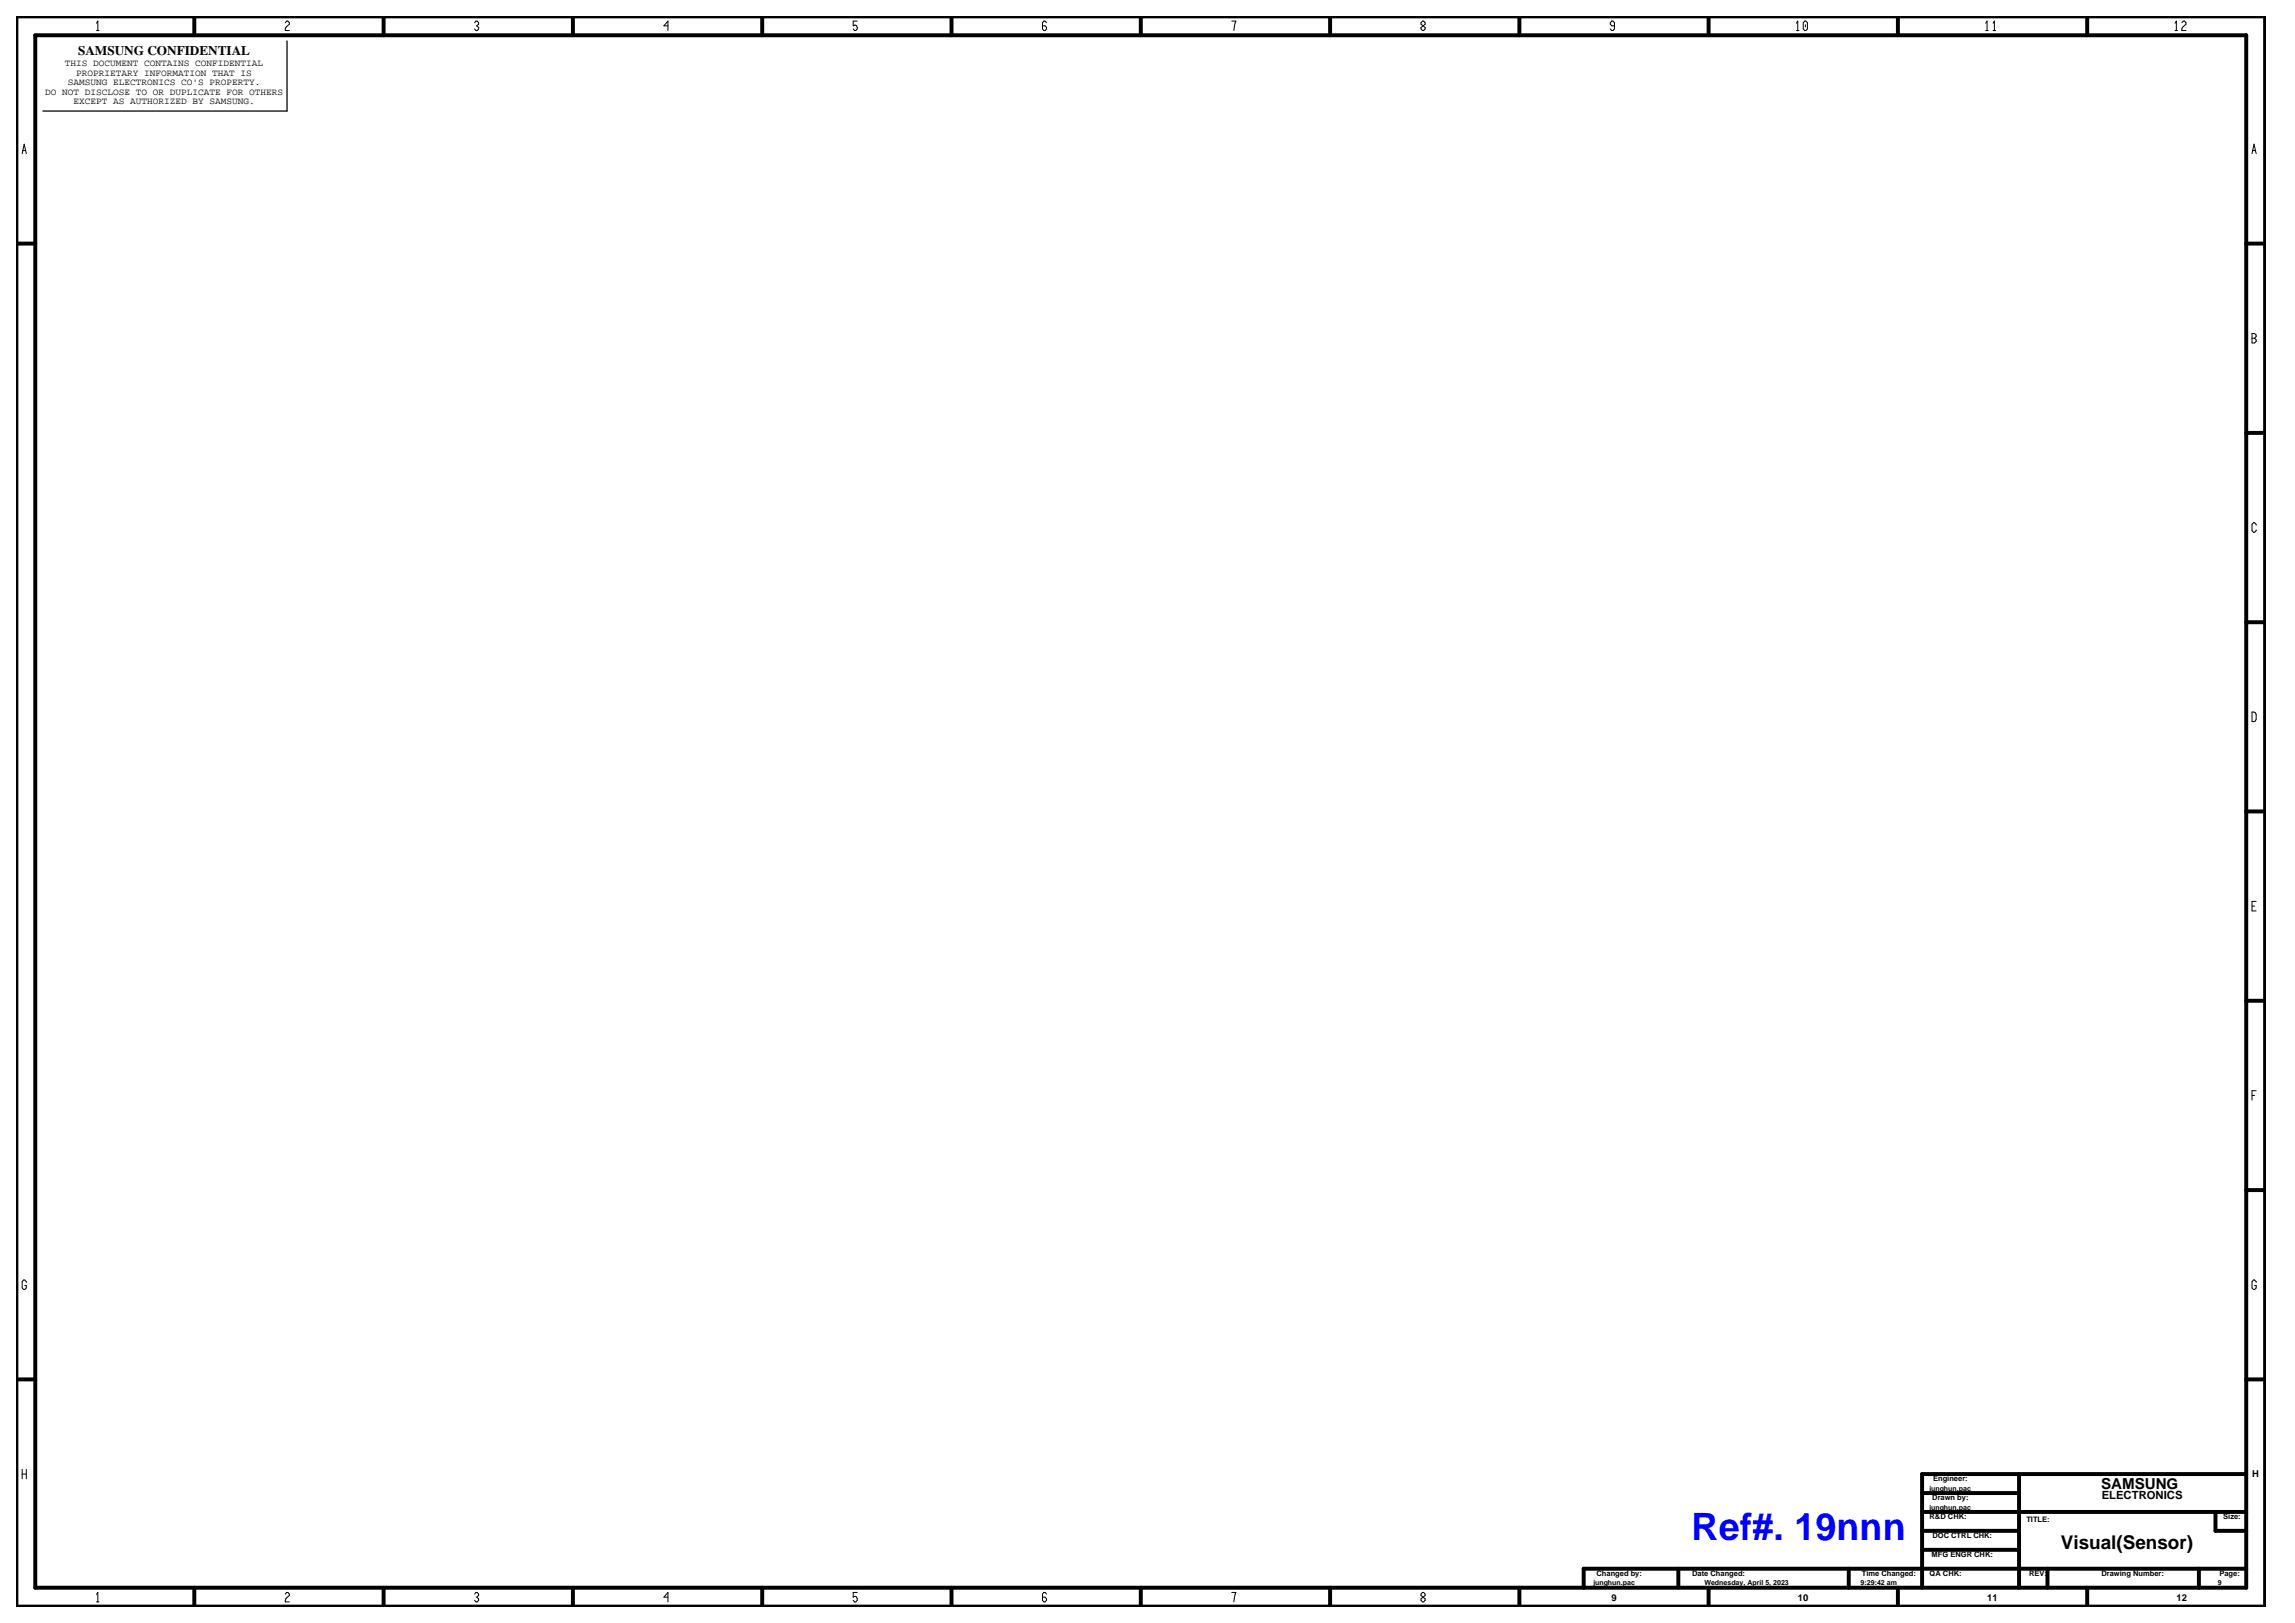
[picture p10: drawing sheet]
<svg xmlns="http://www.w3.org/2000/svg" width="420mm" height="297mm" viewBox="0 0 420 297" stroke-linecap="round" stroke-linejoin="round" font-family="sans-serif">
<defs><g id="words">
<text font-size="6.9" fill="#00f" x="309.6" y="281.9">Ref#. 19nnn</text>
<text font-size="3.5" x="377.2" y="283.5">Visual(Sensor)</text>
<text font-size="2.8" x="384.5" y="272.5">SAMSUNG</text>
<text font-size="2.4" x="14.3" y="10.1">SAMSUNG CONFIDENTIAL</text>
<text font-size="2.1" x="384.6" y="274.4">ELECTRONICS</text>
<g font-size="1.7">
<text x="17.7" y="5.5">1</text>
<text x="52.2" y="5.5">2</text>
<text x="86.8" y="5.5">3</text>
<text x="121.5" y="5.5">4</text>
<text x="156.1" y="5.5">5</text>
<text x="190.8" y="5.5">6</text>
<text x="225.4" y="5.5">7</text>
<text x="260.1" y="5.5">8</text>
<text x="294.7" y="5.5">9</text>
<text x="328.8" y="5.5">10</text>
<text x="363.6" y="5.5">11</text>
<text x="398.1" y="5.5">12</text>
<text x="8.2" y="17.3">DO NOT DISCLOSE TO OR DUPLICATE FOR OTHERS</text>
<text x="11.9" y="12.1">THIS DOCUMENT CONTAINS CONFIDENTIAL</text>
<text x="12.4" y="15.6">SAMSUNG ELECTRONICS CO'S PROPERTY.</text>
<text x="13.9" y="13.9">PROPRIETARY INFORMATION THAT IS</text>
<text x="13.4" y="19.1">EXCEPT AS AUTHORIZED BY SAMSUNG.</text>
<text x="4.1" y="28.1">A</text>
<text x="412.1" y="28.1">A</text>
<text x="412.1" y="62.7">B</text>
<text x="412.1" y="97.3">C</text>
<text x="412.1" y="132">D</text>
<text x="412.1" y="166.6">E</text>
<text x="412.1" y="201.2">F</text>
<text x="4.1" y="235.9">G</text>
<text x="412.1" y="235.9">G</text>
<text x="4.1" y="270.5">H</text>
<text x="412.2" y="270.4">H</text>
<text x="17.7" y="293.1">1</text>
<text x="52.2" y="293.1">2</text>
<text x="86.8" y="293.1">3</text>
<text x="121.5" y="293.1">4</text>
<text x="156.1" y="293.1">5</text>
<text x="190.8" y="293.1">6</text>
<text x="225.4" y="293.1">7</text>
<text x="260.1" y="293.1">8</text>
<text x="294.9" y="292.9">9</text>
<text x="329" y="292.9">10</text>
<text x="363.7" y="292.9">11</text>
<text x="398.3" y="292.9">12</text>
</g>
<g font-size="1.4">
<text x="353.6" y="274.6">Drawn by:</text>
<text x="353.8" y="271.1">Engineer:</text>
<text x="353.1" y="278">R&amp;D CHK:</text>
<text x="353.6" y="281.5">DOC CTRL CHK:</text>
<text x="370.8" y="278.5">TITLE:</text>
<text x="406.9" y="278">Size:</text>
<text x="353.5" y="285">MFG ENGR CHK:</text>
<text x="292.2" y="288.4">Changed by:</text>
<text x="309.7" y="288.4">Date Changed:</text>
<text x="340.7" y="288.4">Time Changed:</text>
<text x="353.1" y="288.4">QA CHK:</text>
<text x="371.3" y="288.4">REV:</text>
<text x="384.6" y="288.4">Drawing Number:</text>
<text x="406.2" y="288.4">Page:</text>
</g>
<g font-size="1.3">
<text x="353" y="272.8">junghun.pac</text>
<text x="353" y="276.2">junghun.pac</text>
<text x="291.6" y="290.1">junghun.pac</text>
<text x="311.9" y="290.1">Wednesday, April 5, 2023</text>
<text x="340.5" y="290.1">9:29:42 am</text>
<text x="405.9" y="290.1">9</text>
</g>
</g></defs>
<!-- layer: MFD Layer /idea/tmp/Extended-Print.dohem.park.sheet9.1.mfd -->
<g fill="none" stroke="#000" stroke-width=".72">
<path d="M3 3h411.5v291h-411.5zM6.5 6.5h404.6v284h-404.6zM35.6 3v3.5M70.2 3v3.5M104.8 3v3.5M139.5 3v3.5M174.1 3v3.5M208.8 3v3.5M243.4 3v3.5M278.1 3v3.5M312.7 3v3.5M347.3 3v3.5"/>
<path d="M382 3v3.5M3 44.6h3.5M411.1 44.6h3.4M411.1 79.2h3.4M411.1 113.9h3.4M411.1 148.5h3.4M411.1 183.1h3.4M411.1 217.8h3.4M3 252.4h3.5M411.1 252.4h3.4M351.8 273.2h17.7M351.8 276.7h59.3"/>
<path d="M369.5 269.7v20.8M405.4 276.7v3.4h5.7M411.1 269.7h-59.3v20.8M35.6 290.5v3.5M70.2 290.5v3.5M104.8 290.5v3.5M139.5 290.5v3.5M174.1 290.5v3.5M208.8 290.5v3.5M243.4 290.5v3.5M278.1 290.5v3.5M307.1 287.1v3.4"/>
<path d="M312.7 290.5v3.5M338.3 287.1v3.4M347.3 290.5v3.5M351.8 280.1h17.7M351.8 283.6h17.7M374.7 287.1v3.4M382 290.5v3.5M402.4 287.1v3.4M411.1 287.1h-121.3v3.4"/>
</g>
<path d="M52.5 7.5v12.8h-44.7" fill="none" stroke="#000" stroke-width=".23"/>
<use href="#words"/>
</svg>
